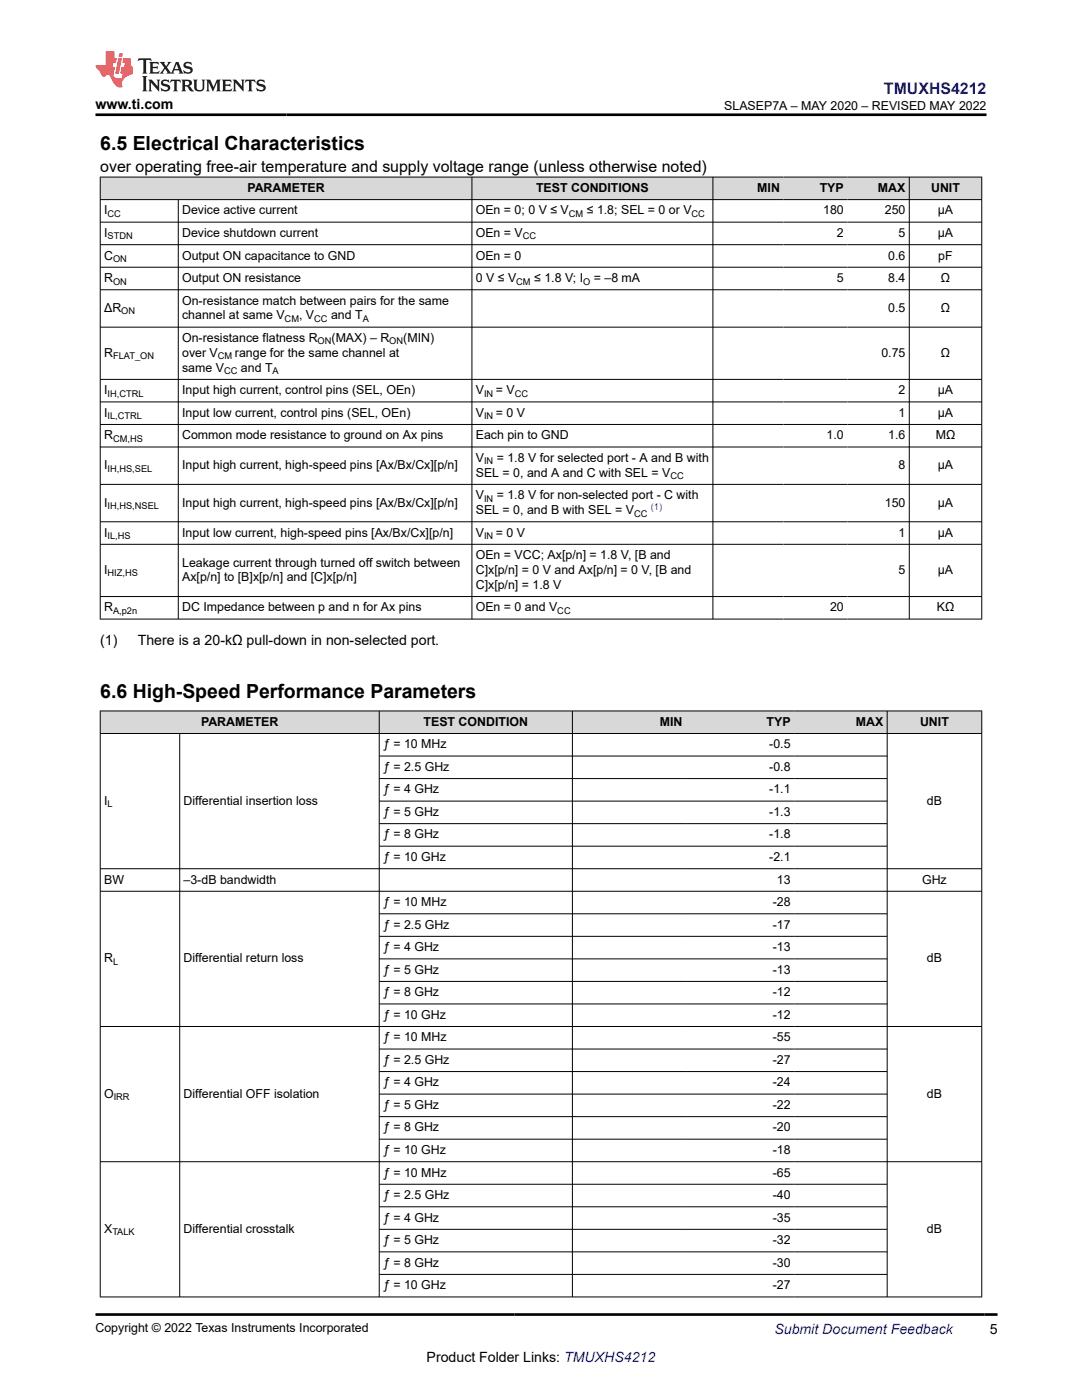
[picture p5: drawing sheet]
<svg xmlns="http://www.w3.org/2000/svg" width="216mm" height="279mm" viewBox="0 0 216 279" stroke-linecap="round" stroke-linejoin="round" font-family="sans-serif">
<defs><g id="words">
<g font-size="3.9">
<text x="20" y="29.9">6.5 Electrical Characteristics</text>
<text x="20" y="139.2">6.6 High-Speed Performance Parameters</text>
</g>
<text font-size="3.2" fill="#00f" x="176.4" y="18.7">TMUXHS4212</text>
<text font-size="3.2" x="20" y="34.3">over operating free-air temperature and supply voltage range (unless otherwise noted)</text>
<g font-size="2.8">
<text x="19" y="21.8">www.ti.com</text>
<text x="20" y="128.7">(1)</text>
<text x="27.5" y="128.7">There is a 20-kΩ pull-down in non-selected port.</text>
<text x="197.5" y="266.1">5</text>
<text x="85.1" y="271.7">Product Folder Links: TMUXHS4212</text>
</g>
<text font-size="2.8" fill="#00f" x="154.5" y="266.2">Submit Document Feedback</text>
<g font-size="2.5">
<text x="144.5" y="21.9">SLASEP7A – MAY 2020 – REVISED MAY 2022</text>
<text x="49.4" y="38.3">PARAMETER</text>
<text x="107" y="38.3">TEST CONDITIONS</text>
<text x="151.1" y="38.3">MIN</text>
<text x="163.6" y="38.3">TYP</text>
<text x="175.2" y="38.3">MAX</text>
<text x="185.8" y="38.3">UNIT</text>
<text x="20.8" y="42.8">I</text>
<text x="20.8" y="47.3">I</text>
<text x="36.3" y="42.8">Device active current</text>
<text x="36.3" y="47.3">Device shutdown current</text>
<text x="94.9" y="42.8">OEn = 0; 0 V ≤ V</text>
<text x="94.9" y="47.3">OEn = V</text>
<text x="117.1" y="42.8">≤ 1.8; SEL = 0 or V</text>
<text x="164.3" y="42.8">180</text>
<text x="167" y="47.3">2</text>
<text x="176.5" y="42.8">250</text>
<text x="179.3" y="47.3">5</text>
<text x="187.1" y="42.8">µA</text>
<text x="187.1" y="47.3">µA</text>
<text x="20.8" y="51.8">C</text>
<text x="36.3" y="51.8">Output ON capacitance to GND</text>
<text x="94.9" y="51.8">OEn = 0</text>
<text x="177.2" y="51.8">0.6</text>
<text x="187.2" y="51.8">pF</text>
<text x="20.8" y="56.3">R</text>
<text x="36.3" y="56.3">Output ON resistance</text>
<text x="94.9" y="56.3">0 V ≤ V</text>
<text x="106.6" y="56.3">≤ 1.8 V; I</text>
<text x="118.5" y="56.3">= –8 mA</text>
<text x="167" y="56.3">5</text>
<text x="177.2" y="56.3">8.4</text>
<text x="187.7" y="56.3">Ω</text>
<text x="20.8" y="62.3">ΔR</text>
<text x="36.3" y="60.8">On-resistance match between pairs for the same</text>
<text x="36.3" y="63.8">channel at same V</text>
<text x="59.7" y="63.8">, V</text>
<text x="66.1" y="63.8">and T</text>
<text x="177.2" y="62.3">0.5</text>
<text x="187.7" y="62.3">Ω</text>
<text x="20.8" y="71.2">R</text>
<text x="36.3" y="71.2">over V</text>
<text x="36.3" y="68.3">On-resistance flatness R</text>
<text x="46.9" y="71.2">range for the same channel at</text>
<text x="66.2" y="68.3">(MAX) – R</text>
<text x="80.5" y="68.3">(MIN)</text>
<text x="175.9" y="71.2">0.75</text>
<text x="187.7" y="71.2">Ω</text>
<text x="36.3" y="74.2">same V</text>
<text x="48.1" y="74.2">and T</text>
<text x="20.8" y="78.7">I</text>
<text x="20.8" y="83.2">I</text>
<text x="36.3" y="78.7">Input high current, control pins (SEL, OEn)</text>
<text x="36.3" y="83.2">Input low current, control pins (SEL, OEn)</text>
<text x="94.9" y="78.7">V</text>
<text x="94.9" y="83.2">V</text>
<text x="98.9" y="78.7">= V</text>
<text x="98.9" y="83.2">= 0 V</text>
<text x="179.3" y="78.7">2</text>
<text x="179.3" y="83.2">1</text>
<text x="187.1" y="78.7">µA</text>
<text x="187.1" y="83.2">µA</text>
<text x="20.8" y="87.7">R</text>
<text x="36.3" y="87.7">Common mode resistance to ground on Ax pins</text>
<text x="94.9" y="87.7">Each pin to GND</text>
<text x="164.9" y="87.7">1.0</text>
<text x="177.2" y="87.7">1.6</text>
<text x="186.7" y="87.7">MΩ</text>
<text x="20.8" y="93.7">I</text>
<text x="36.3" y="93.7">Input high current, high-speed pins [Ax/Bx/Cx][p/n]</text>
<text x="94.9" y="92.2">V</text>
<text x="94.9" y="95.1">SEL = 0, and A and C with SEL = V</text>
<text x="99.1" y="92.2">= 1.8 V for selected port - A and B with</text>
<text x="179.3" y="93.7">8</text>
<text x="187.1" y="93.7">µA</text>
<text x="20.8" y="101.1">I</text>
<text x="36.3" y="101.1">Input high current, high-speed pins [Ax/Bx/Cx][p/n]</text>
<text x="94.9" y="99.6">V</text>
<text x="99.1" y="99.6">= 1.8 V for non-selected port - C with</text>
<text x="176.5" y="101.1">150</text>
<text x="187.1" y="101.1">µA</text>
<text x="20.8" y="107.1">I</text>
<text x="36.3" y="107.1">Input low current, high-speed pins [Ax/Bx/Cx][p/n]</text>
<text x="94.9" y="102.6">SEL = 0, and B with SEL = V</text>
<text x="94.9" y="107.1">V</text>
<text x="98.9" y="107.1">= 0 V</text>
<text x="179.3" y="107.1">1</text>
<text x="187.1" y="107.1">µA</text>
<text x="36.3" y="113.1">Leakage current through turned off switch between</text>
<text x="94.9" y="111.6">OEn = VCC; Ax[p/n] = 1.8 V, [B and</text>
<text x="20.8" y="114.6">I</text>
<text x="36.3" y="116">Ax[p/n] to [B]x[p/n] and [C]x[p/n]</text>
<text x="94.9" y="114.6">C]x[p/n] = 0 V and Ax[p/n] = 0 V, [B and</text>
<text x="94.9" y="117.5">C]x[p/n] = 1.8 V</text>
<text x="179.3" y="114.6">5</text>
<text x="187.1" y="114.6">µA</text>
<text x="20.8" y="122">R</text>
<text x="36.3" y="122">DC Impedance between p and n for Ax pins</text>
<text x="94.9" y="122">OEn = 0 and V</text>
<text x="165.6" y="122">20</text>
<text x="186.9" y="122">KΩ</text>
<text x="40.1" y="144.8">PARAMETER</text>
<text x="76.4" y="149.3">ƒ = 10 MHz</text>
<text x="84.5" y="144.8">TEST CONDITION</text>
<text x="131.7" y="144.8">MIN</text>
<text x="153" y="144.8">TYP</text>
<text x="153.5" y="149.3">-0.5</text>
<text x="170.8" y="144.8">MAX</text>
<text x="183.6" y="144.8">UNIT</text>
<text x="76.4" y="153.8">ƒ = 2.5 GHz</text>
<text x="153.5" y="153.8">-0.8</text>
<text x="20.8" y="160.6">I</text>
<text x="36.6" y="160.6">Differential insertion loss</text>
<text x="76.4" y="158.3">ƒ = 4 GHz</text>
<text x="153.5" y="158.3">-1.1</text>
<text x="185" y="160.6">dB</text>
<text x="76.4" y="162.8">ƒ = 5 GHz</text>
<text x="76.4" y="167.3">ƒ = 8 GHz</text>
<text x="153.5" y="162.8">-1.3</text>
<text x="153.5" y="167.3">-1.8</text>
<text x="76.4" y="171.8">ƒ = 10 GHz</text>
<text x="153.5" y="171.8">-2.1</text>
<text x="20.8" y="176.3">BW</text>
<text x="36.6" y="176.3">–3-dB bandwidth</text>
<text x="155" y="176.3">13</text>
<text x="184" y="176.3">GHz</text>
<text x="76.4" y="180.8">ƒ = 10 MHz</text>
<text x="76.4" y="185.3">ƒ = 2.5 GHz</text>
<text x="154.2" y="180.8">-28</text>
<text x="154.2" y="185.3">-17</text>
<text x="76.4" y="189.8">ƒ = 4 GHz</text>
<text x="154.2" y="189.8">-13</text>
<text x="20.8" y="192.1">R</text>
<text x="36.6" y="192.1">Differential return loss</text>
<text x="76.4" y="194.3">ƒ = 5 GHz</text>
<text x="154.2" y="194.3">-13</text>
<text x="185" y="192.1">dB</text>
<text x="76.4" y="198.8">ƒ = 8 GHz</text>
<text x="76.4" y="203.3">ƒ = 10 GHz</text>
<text x="154.2" y="198.8">-12</text>
<text x="154.2" y="203.3">-12</text>
<text x="76.4" y="207.8">ƒ = 10 MHz</text>
<text x="154.2" y="207.8">-55</text>
<text x="76.4" y="212.3">ƒ = 2.5 GHz</text>
<text x="154.2" y="212.3">-27</text>
<text x="20.8" y="219.1">O</text>
<text x="36.6" y="219.1">Differential OFF isolation</text>
<text x="76.4" y="216.8">ƒ = 4 GHz</text>
<text x="76.4" y="221.3">ƒ = 5 GHz</text>
<text x="154.2" y="216.8">-24</text>
<text x="154.2" y="221.3">-22</text>
<text x="185" y="219.1">dB</text>
<text x="76.4" y="225.8">ƒ = 8 GHz</text>
<text x="154.2" y="225.8">-20</text>
<text x="76.4" y="230.3">ƒ = 10 GHz</text>
<text x="154.2" y="230.3">-18</text>
<text x="76.4" y="234.8">ƒ = 10 MHz</text>
<text x="76.4" y="239.3">ƒ = 2.5 GHz</text>
<text x="154.2" y="234.8">-65</text>
<text x="154.2" y="239.3">-40</text>
<text x="76.4" y="243.8">ƒ = 4 GHz</text>
<text x="154.2" y="243.8">-35</text>
<text x="20.8" y="246.1">X</text>
<text x="36.6" y="246.1">Differential crosstalk</text>
<text x="76.4" y="248.3">ƒ = 5 GHz</text>
<text x="154.2" y="248.3">-32</text>
<text x="185" y="246.1">dB</text>
<text x="76.4" y="252.8">ƒ = 8 GHz</text>
<text x="76.4" y="257.3">ƒ = 10 GHz</text>
<text x="154.2" y="252.8">-30</text>
<text x="154.2" y="257.3">-27</text>
<text x="19" y="265.9">Copyright © 2022 Texas Instruments Incorporated</text>
</g>
<g font-size="1.9">
<text x="21.5" y="43.3">CC</text>
<text x="21.5" y="47.8">STDN</text>
<text x="104.3" y="47.8">CC</text>
<text x="113.5" y="43.3">CM</text>
<text x="138" y="43.3">CC</text>
<text x="22.6" y="52.3">ON</text>
<text x="22.6" y="56.8">ON</text>
<text x="103" y="56.8">CM</text>
<text x="116.4" y="56.8">O</text>
<text x="24.2" y="62.8">ON</text>
<text x="56.8" y="64.2">CM</text>
<text x="62.7" y="64.2">CC</text>
<text x="72.4" y="64.2">A</text>
<text x="22.6" y="71.7">FLAT_ON</text>
<text x="43.5" y="71.7">CM</text>
<text x="63.4" y="68.7">ON</text>
<text x="77.7" y="68.7">ON</text>
<text x="44.7" y="74.7">CC</text>
<text x="54.4" y="74.7">A</text>
<text x="21.5" y="79.2">IH,CTRL</text>
<text x="21.5" y="83.7">IL,CTRL</text>
<text x="96.6" y="79.2">IN</text>
<text x="96.6" y="83.7">IN</text>
<text x="102.7" y="79.2">CC</text>
<text x="22.6" y="88.2">CM,HS</text>
<text x="21.5" y="94.1">IH,HS,SEL</text>
<text x="96.6" y="92.7">IN</text>
<text x="133.8" y="95.6">CC</text>
<text x="21.5" y="101.6">IH,HS,NSEL</text>
<text x="96.6" y="100.1">IN</text>
<text x="21.5" y="107.6">IL,HS</text>
<text x="96.6" y="107.6">IN</text>
<text x="126.5" y="103.1">CC</text>
<text x="21.5" y="115">HIZ,HS</text>
<text x="22.6" y="122.5">A,p2n</text>
<text x="111.2" y="122.5">CC</text>
<text x="21.5" y="161.1">L</text>
<text x="22.6" y="192.6">L</text>
<text x="22.7" y="219.6">IRR</text>
<text x="22.4" y="246.5">TALK</text>
</g>
<text font-size="1.9" fill="#00f" x="129.9" y="101.8">(1)</text>
</g></defs>
<g fill="#d8d8d8">
<path d="M20 35.3h175.9v4.5h-175.9z" fill-rule="evenodd"/>
<path d="M20.1 35.4h74v4.4h-74z" fill-rule="evenodd"/>
<path d="M94.2 35.4h48v4.4h-48z" fill-rule="evenodd"/>
<path d="M142.3 35.4h14v4.4h-14z" fill-rule="evenodd"/>
<path d="M156.3 35.4h12.8v4.4h-12.8z" fill-rule="evenodd"/>
<path d="M169.1 35.4h12.3v4.4h-12.3z" fill-rule="evenodd"/>
<path d="M181.5 35.4h14.3v4.4h-14.3z" fill-rule="evenodd"/>
</g>
<g fill="none" stroke="#000" stroke-width=".2">
<path d="M19.9 35.3h176.1M19.9 39.8h176.1M20 35.3v88.3M35.6 39.8v83.8M94.2 35.3v88.3M142.3 35.3v88.3M181.4 35.3v88.3M195.9 35.3v88.3M19.9 44.3h176.1M19.9 48.8h176.1M19.9 53.3h176.1M19.9 57.8h176.1"/>
<path d="M19.9 65.3h176.1M19.9 75.7h176.1M19.9 80.2h176.1M19.9 84.7h176.1M19.9 89.2h176.1M19.9 96.7h176.1M19.9 104.1h176.1M19.9 108.6h176.1M19.9 119.1h176.1M19.9 123.6h176.1"/>
</g>
<g fill="#d8d8d8">
<path d="M20 141.9h175.9v4.5h-175.9z" fill-rule="evenodd"/>
<path d="M20.1 141.9h55.5v4.4h-55.5z" fill-rule="evenodd"/>
<path d="M75.7 141.9h38.5v4.4h-38.5z" fill-rule="evenodd"/>
<path d="M114.3 141.9h22.6v4.4h-22.6z" fill-rule="evenodd"/>
<path d="M136.9 141.9h21.6v4.4h-21.6z" fill-rule="evenodd"/>
<path d="M158.5 141.9h18.5v4.4h-18.5z" fill-rule="evenodd"/>
<path d="M177.1 141.9h18.7v4.4h-18.7z" fill-rule="evenodd"/>
</g>
<g fill="none" stroke="#000" stroke-width=".2">
<path d="M19.9 141.9h176.1M19.9 146.4h176.1M20 141.8v117.1M35.9 146.4v112.5M75.7 141.8v117.1M75.7 150.9h101.4M75.7 155.4h101.4M75.7 159.9h101.4M114.2 141.8v117.1M177 141.8v117.1M195.9 141.8v117.1M19.9 173.4h176.1"/>
<path d="M19.9 177.9h176.1M75.7 164.4h101.4M75.7 168.9h101.4M75.7 182.4h101.4M75.7 186.9h101.4M75.7 191.4h101.4M75.7 195.9h101.4M19.9 204.9h176.1M75.7 200.4h101.4M75.7 209.4h101.4M75.7 213.9h101.4M75.7 218.4h101.4"/>
<path d="M19.9 231.8h176.1M75.7 222.8h101.4M75.7 227.3h101.4M75.7 236.3h101.4M19.9 258.8h176.1M75.7 240.8h101.4M75.7 245.3h101.4M75.7 249.8h101.4M75.7 254.3h101.4"/>
</g>
<path d="M27.7 11.6l-.2 .6 .5-.2h.6v.1v2.2l-.2 .4h1l-.2-.4v-2.2v-.1h.5l.5 .2-.1-.6zM29.8 12.4l.2 .3v1.6l-.2 .4h1.9l.1-.6a1.08 1.08 0 0 1-1.3 .2v-.7h.6l.4 .2v-.7l-.4 .2h-.6v-.5l.2-.2a1 1 0 0 1 1 .3l-.1-.5zM31.8 12.4l1 1.1-1 1.2h.9l-.2-.2 .4-.8 .5 .8-.2 .2h1.6l-.2-.2 .1-.5h1l.1 .5-.1 .2h.9l-.2-.4-.8-1.9h-.5l-1 2.1-.8-1.1 .9-1h-.8l.2 .2-.5 .6-.3-.6 .1-.2zM35.2 12.8l.4 1h-.8zM36.8 12.5a.65 .65 0 0 0-.2 .7 .65 .65 0 0 0 .6 .5l.7 .1 .1 .3a.79 .79 0 0 1-.7 .4 .79 .79 0 0 1-.7-.5l.1 .7 .2-.1a.93 .93 0 0 0 1.1 0 .93 .93 0 0 0 .4-.9 1.46 1.46 0 0 0-1.2-.6l-.1-.3a1.09 1.09 0 0 1 1.2 .2l-.2-.6-.1 .1-.6-.2zM28.4 15.2l.2 .4v2.2l-.2 .4h1l-.2-.4v-2.2l.2-.4zM29.6 15.9l.2 .4v1.5l-.2 .4h.8l-.3-.4v-1.3l1.7 1.8v-2l.2-.4h-.8l.2 .2 .1 1.1-1.2-1.3zM32.3 16a.65 .65 0 0 0-.2 .8 .65 .65 0 0 0 .7 .4l.6 .2 .1 .2a.79 .79 0 0 1-.7 .4 .79 .79 0 0 1-.7-.5l.1 .7 .2-.1a.93 .93 0 0 0 1.1 .1 .93 .93 0 0 0 .4-1 1.46 1.46 0 0 0-1.2-.5l-.1-.4a1.09 1.09 0 0 1 1.2 .2l-.2-.6-.1 .1-.6-.1zM34.1 15.9l-.1 .6a.63 .63 0 0 1 .7-.3l.1 1.6-.3 .4h1l-.2-.4v-1.6a.66 .66 0 0 1 .8 .3l-.1-.6zM36.2 15.9l.2 .4v1.5l-.2 .4h.9l-.2-.2v-.7h.5l.1 .2a.79 .79 0 0 0 1.2 .6l-1-.9a.61 .61 0 0 0 .6-.6 .61 .61 0 0 0-.5-.7zM36.9 16.2h.2a.47 .47 0 0 1 .5 .1 .47 .47 0 0 1 .1 .5l-.2 .1-.6 .1zM38.5 15.9l.2 .2a2.27 2.27 0 0 0 .4 2 1.04 1.04 0 0 0 1.7-.7v-1.3l.2-.2h-.8l.2 .4v1.1a.6 .6 0 0 1-.6 .6 .6 .6 0 0 1-.6-.6v-1.1l.3-.4zM41.1 15.9l.2 .4v1.5l-.2 .4h.7l-.2-.4v-1.4l.9 1.9 .8-1.9v1.4l-.2 .4h1l-.3-.4v-1.5l.3-.4h-.8l-.7 1.5-.7-1.5zM44.3 15.9l.2 .4v1.5l-.2 .4h1.9l.1-.6a1.09 1.09 0 0 1-1.3 .2v-.7h.6l.4 .2v-.6l-.4 .2h-.6v-.6l.2-.1a1.01 1.01 0 0 1 1 .3l-.1-.6zM46.4 15.9l.3 .4v1.5l-.3 .4h.8l-.2-.4v-1.3l1.6 1.8v-2l.2-.4h-.7l.2 .2v1.1l-1.2-1.3zM49 15.9l-.1 .6a.63 .63 0 0 1 .8-.3v1.6l-.3 .4h1l-.2-.4v-1.6a.66 .66 0 0 1 .8 .3l-.1-.6zM51.4 16a.65 .65 0 0 0-.2 .8 .65 .65 0 0 0 .6 .4l.6 .2 .2 .2a.79 .79 0 0 1-.8 .4 .79 .79 0 0 1-.6-.5l.1 .7 .2-.1a.93 .93 0 0 0 1 .1 .93 .93 0 0 0 .5-1 1.46 1.46 0 0 0-1.3-.5l-.1-.4a1.09 1.09 0 0 1 1.3 .2l-.2-.6-.2 .1-.5-.1z" fill="#231f20"/>
<path d="M21.1 10.3v2.7h-2.1l.1 .4 .9 1a.95 .95 0 0 0 .9 .9 .59 .59 0 0 1 .6-.4 .59 .59 0 0 1 .5 .3l.4 .8a1.59 1.59 0 0 0 2.1 1.4 1.61 1.61 0 0 1 1-2.3l1-.3-.1-1.5a1.59 1.59 0 0 1-.4-1.7h-1.4l-.2 .9h.5l-.1 .9h-.5l-.2 .9v.3l.4 .1-.2 .9h-.6a.73 .73 0 0 1-1.1-.7l.3-1.5h-.5l.2-.9h.5l.2-.9h-.5v-1.3zM23.6 11.6l-.6 3.1h.7l.6-3.1zM23.8 10.7l-.1 .6h.7l.1-.6z" fill="#ed1c24"/>
<path d="M19 22.9h177.8M19 262.3h180" fill="none" stroke="#000" stroke-width=".53"/>
<use href="#words"/>
</svg>
